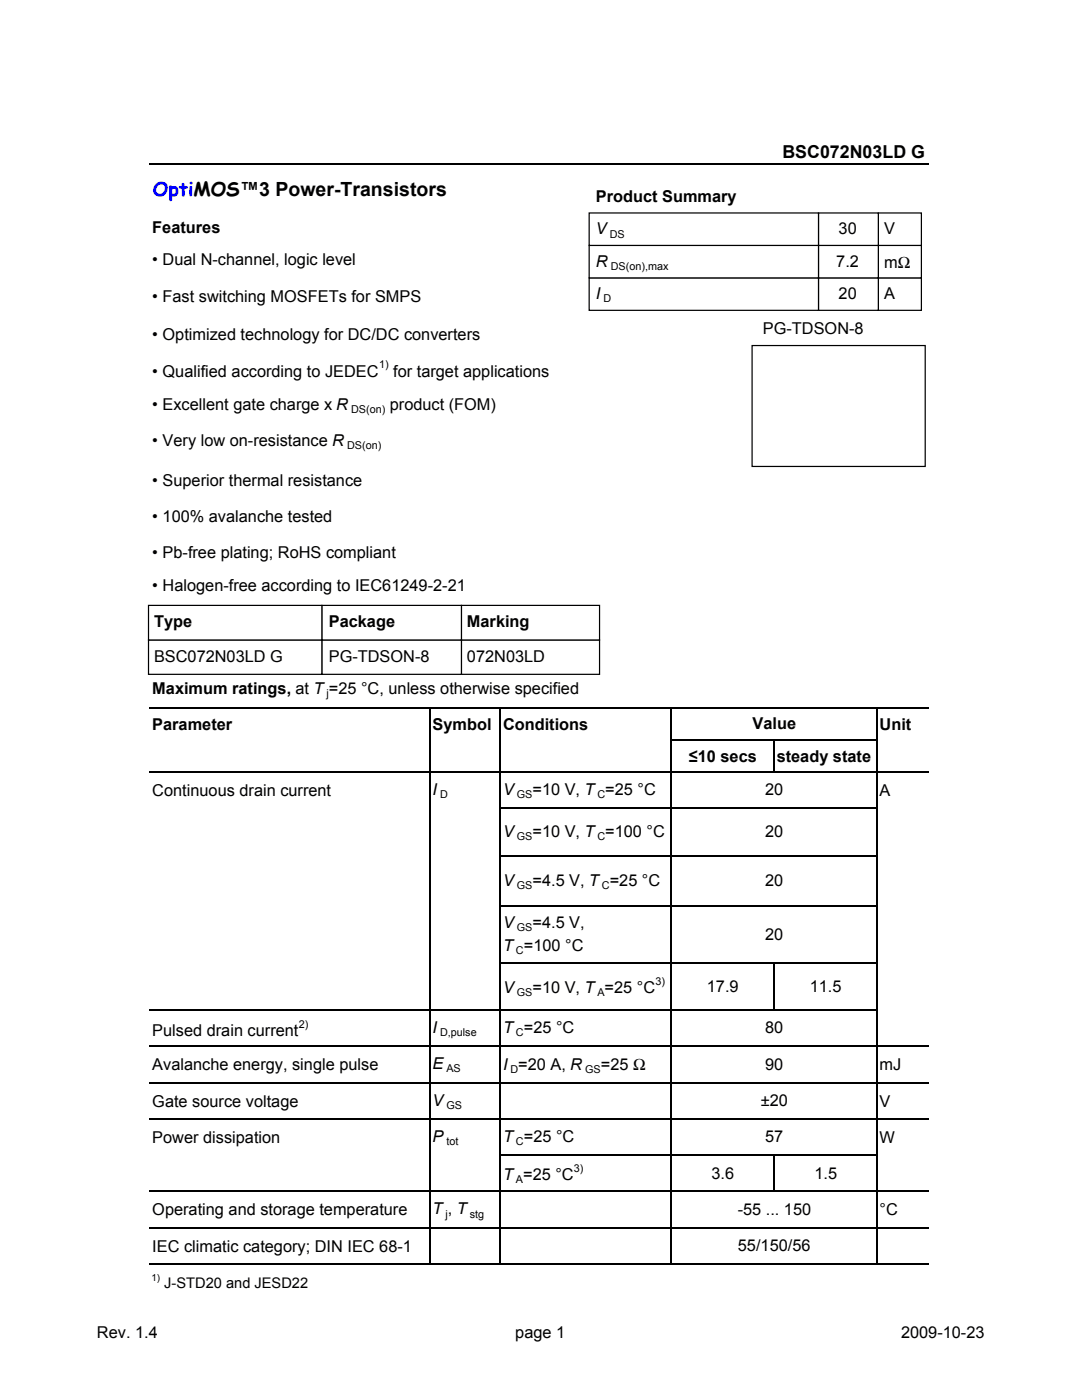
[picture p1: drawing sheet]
<svg xmlns="http://www.w3.org/2000/svg" width="216mm" height="279mm" viewBox="0 0 216 279" stroke-linecap="round" stroke-linejoin="round" font-family="sans-serif">
<defs><g id="words">
<text font-size="3.9" fill="#00f" x="30.5" y="39.2">OptiMOS™3 Power-Transistors</text>
<text font-size="3.6" x="156.1" y="31.5">BSC072N03LD G</text>
<g font-size="3.3">
<text x="118.9" y="40.3">Product Summary</text>
<text x="30.4" y="46.4">Features</text>
<text x="118.9" y="46.8">V</text>
<text x="167.3" y="46.8">30</text>
<text x="176.4" y="46.8">V</text>
<text x="30.4" y="53">• Dual N-channel, logic level</text>
<text x="118.9" y="53.3">R</text>
<text x="166.9" y="53.3">7.2</text>
<text x="176.4" y="53.5">mΩ</text>
<text x="118.9" y="59.7">I</text>
<text x="167.3" y="59.7">20</text>
<text x="176.4" y="59.7">A</text>
<text x="30.4" y="60.2">• Fast switching MOSFETs for SMPS</text>
<text x="30.4" y="67.9">• Optimized technology for DC/DC converters</text>
<text x="152.2" y="66.6">PG-TDSON-8</text>
<text x="30.4" y="75.1">• Qualified according to JEDEC</text>
<text x="78.5" y="75.1">for target applications</text>
<text x="30.4" y="81.7">• Excellent gate charge x R</text>
<text x="77.8" y="81.7">product (FOM)</text>
<text x="30.4" y="89">• Very low on-resistance R</text>
<text x="30.4" y="96.9">• Superior thermal resistance</text>
<text x="30.4" y="104.1">• 100% avalanche tested</text>
<text x="30.4" y="111.4">• Pb-free plating; RoHS compliant</text>
<text x="30.4" y="117.9">• Halogen-free according to IEC61249-2-21</text>
<text x="30.7" y="125.2">Type</text>
<text x="65.6" y="125.2">Package</text>
<text x="93.2" y="125.2">Marking</text>
<text x="30.7" y="132.1">BSC072N03LD G</text>
<text x="65.6" y="132.1">PG-TDSON-8</text>
<text x="93.2" y="132.1">072N03LD</text>
<text x="30.4" y="138.5">Maximum ratings, at T =25 °C, unless otherwise specified</text>
<text x="30.4" y="145.7">Parameter</text>
<text x="86.3" y="145.7">Symbol Conditions</text>
<text x="150.2" y="145.5">Value</text>
<text x="175.5" y="145.7">Unit</text>
<text x="137.5" y="152.1">≤10 secs</text>
<text x="155" y="152.1">steady state</text>
<text x="30.4" y="158.8">Continuous drain current</text>
<text x="86.3" y="158.6">I</text>
<text x="100.4" y="158.6">V</text>
<text x="106.3" y="158.6">=10 V, T =25 °C</text>
<text x="152.7" y="158.7">20</text>
<text x="175.5" y="158.8">A</text>
<text x="100.4" y="167.1">V</text>
<text x="106.3" y="167.1">=10 V, T =100 °C</text>
<text x="152.7" y="167.1">20</text>
<text x="100.4" y="176.9">V</text>
<text x="106.3" y="176.9">=4.5 V, T =25 °C</text>
<text x="152.7" y="176.9">20</text>
<text x="100.4" y="185.3">V</text>
<text x="106.3" y="185.3">=4.5 V,</text>
<text x="100.4" y="189.7">T =100 °C</text>
<text x="152.7" y="187.5">20</text>
<text x="100.4" y="198.2">V</text>
<text x="106.3" y="198.2">=10 V, T =25 °C</text>
<text x="141.1" y="198">17.9</text>
<text x="161.6" y="198">11.5</text>
<text x="30.4" y="206.7">Pulsed drain current</text>
<text x="86.3" y="206.2">I</text>
<text x="100.4" y="206.2">T =25 °C</text>
<text x="152.7" y="206.2">80</text>
<text x="30.4" y="213.6">Avalanche energy, single pulse</text>
<text x="86.3" y="213.4">E</text>
<text x="100.4" y="213.5">I =20 A, R</text>
<text x="119.9" y="213.5">=25 Ω</text>
<text x="152.7" y="213.4">90</text>
<text x="175.5" y="213.6">mJ</text>
<text x="30.4" y="220.9">Gate source voltage</text>
<text x="86.3" y="220.6">V</text>
<text x="151.8" y="220.7">±20</text>
<text x="175.5" y="220.9">V</text>
<text x="86.3" y="227.9">P</text>
<text x="100.4" y="227.9">T =25 °C</text>
<text x="152.7" y="227.9">57</text>
<text x="30.4" y="228.1">Power dissipation</text>
<text x="175.5" y="228.1">W</text>
<text x="100.4" y="235.5">T =25 °C</text>
<text x="142" y="235.3">3.6</text>
<text x="162.5" y="235.3">1.5</text>
<text x="30.4" y="242.6">Operating and storage temperature</text>
<text x="86.3" y="242.4">T , T</text>
<text x="147.2" y="242.4">-55 ... 150</text>
<text x="175.5" y="242.6">°C</text>
<text x="30.4" y="249.8">IEC climatic category; DIN IEC 68-1</text>
<text x="147.2" y="249.6">55/150/56</text>
<text x="19.3" y="267.1">Rev. 1.4</text>
<text x="102.8" y="267.1">page 1</text>
<text x="179.8" y="267.1">2009-10-23</text>
</g>
<text font-size="2.9" x="32.8" y="257">J-STD20 and JESD22</text>
<g font-size="2.2">
<text x="121.7" y="47.4">DS</text>
<text x="121.9" y="53.9">DS(on),max</text>
<text x="120.4" y="60.4">D</text>
<text x="75.6" y="73.5">1)</text>
<text x="70.1" y="82.4">DS(on)</text>
<text x="69.3" y="89.6">DS(on)</text>
<text x="65.2" y="139.1">j</text>
<text x="87.8" y="159.3">D</text>
<text x="103.1" y="159.3">GS</text>
<text x="119.2" y="159.3">C</text>
<text x="103.1" y="167.7">GS</text>
<text x="119.2" y="167.7">C</text>
<text x="103.1" y="177.5">GS</text>
<text x="120.1" y="177.5">C</text>
<text x="103.1" y="185.9">GS</text>
<text x="103" y="190.4">C</text>
<text x="130.8" y="196.6">3)</text>
<text x="103.1" y="198.8">GS</text>
<text x="119.2" y="198.8">A</text>
<text x="59.6" y="205.1">2)</text>
<text x="87.8" y="206.8">D,pulse</text>
<text x="103" y="206.8">C</text>
<text x="89.1" y="214">AS</text>
<text x="101.9" y="214.2">D</text>
<text x="116.8" y="214.2">GS</text>
<text x="89.1" y="221.3">GS</text>
<text x="89.1" y="228.5">tot</text>
<text x="103" y="228.5">C</text>
<text x="114.5" y="233.8">3)</text>
<text x="103" y="236.1">A</text>
<text x="88.9" y="243">j</text>
<text x="93.7" y="243">stg</text>
</g>
<text font-size="1.9" x="30.2" y="255.6">1)</text>
</g></defs>
<g fill="none" stroke="#000" stroke-width=".3">
<path d="M29.8 32.7h155.5M29.8 141.2h155.5M29.8 154h155.5M85.7 141.4v111M99.8 141.4v111M133.8 141.4v111M134 147.8h41M154.4 147.9v6.3M174.9 141.4v111M99.9 161.3h75.1M99.9 170.9h75.1M99.9 180.8h75.1"/>
<path d="M99.9 192.2h75.1M154.4 192.3v9.4M29.8 201.6h145.2M29.8 208.8h155.5M29.8 216h155.5M29.8 223.3h155.5M29.8 237.8h155.5M99.9 230.5h75.1M154.4 230.7v7.2M29.8 245h155.5M29.8 252.2h155.5"/>
</g>
<path d="M175.3 55.5h8.6v6.4h-8.6z" fill="#fff"/>
<path d="M175.3 55.5h8.6v6.4h-8.6z" fill="none" stroke="#000" stroke-width=".24"/>
<path d="M163.3 55.5h12v6.4h-12z" fill="#fff"/>
<path d="M163.3 55.5h12v6.4h-12z" fill="none" stroke="#000" stroke-width=".24"/>
<path d="M117.6 55.5h45.7v6.4h-45.7z" fill="#fff"/>
<path d="M117.6 55.5h45.7v6.4h-45.7z" fill="none" stroke="#000" stroke-width=".24"/>
<path d="M175.3 49h8.6v6.5h-8.6z" fill="#fff"/>
<path d="M175.3 49h8.6v6.5h-8.6z" fill="none" stroke="#000" stroke-width=".24"/>
<path d="M163.3 49h12v6.5h-12z" fill="#fff"/>
<path d="M163.3 49h12v6.5h-12z" fill="none" stroke="#000" stroke-width=".24"/>
<path d="M117.6 49h45.7v6.5h-45.7z" fill="#fff"/>
<path d="M117.6 49h45.7v6.5h-45.7z" fill="none" stroke="#000" stroke-width=".24"/>
<path d="M175.3 42.5h8.6v6.5h-8.6z" fill="#fff"/>
<path d="M175.3 42.5h8.6v6.5h-8.6z" fill="none" stroke="#000" stroke-width=".24"/>
<path d="M163.3 42.5h12v6.5h-12z" fill="#fff"/>
<path d="M163.3 42.5h12v6.5h-12z" fill="none" stroke="#000" stroke-width=".24"/>
<path d="M117.6 42.5h45.7v6.5h-45.7z" fill="#fff"/>
<path d="M117.6 42.5h45.7v6.5h-45.7z" fill="none" stroke="#000" stroke-width=".24"/>
<path d="M118.3 43.6h44.2v4.5h-44.2z" fill="#fff"/>
<path d="M118.3 43.6h44.2v4.5h-44.2z" fill="none" stroke="#fff" stroke-width=".24"/>
<path d="M163.8 43.6h10.7v4.5h-10.7z" fill="#fff"/>
<path d="M163.8 43.6h10.7v4.5h-10.7z" fill="none" stroke="#fff" stroke-width=".24"/>
<path d="M175.8 43.6h7.5v4.5h-7.5z" fill="#fff"/>
<path d="M175.8 43.6h7.5v4.5h-7.5z" fill="none" stroke="#fff" stroke-width=".24"/>
<path d="M118.3 50h44.2v4.6h-44.2z" fill="#fff"/>
<path d="M118.3 50h44.2v4.6h-44.2z" fill="none" stroke="#fff" stroke-width=".24"/>
<path d="M163.8 50h10.7v4.6h-10.7z" fill="#fff"/>
<path d="M163.8 50h10.7v4.6h-10.7z" fill="none" stroke="#fff" stroke-width=".24"/>
<path d="M175.8 50h7.5v4.6h-7.5z" fill="#fff"/>
<path d="M175.8 50h7.5v4.6h-7.5z" fill="none" stroke="#fff" stroke-width=".24"/>
<path d="M118.3 56.5h44.2v4.6h-44.2z" fill="#fff"/>
<path d="M118.3 56.5h44.2v4.6h-44.2z" fill="none" stroke="#fff" stroke-width=".24"/>
<path d="M163.8 56.5h10.7v4.6h-10.7z" fill="#fff"/>
<path d="M163.8 56.5h10.7v4.6h-10.7z" fill="none" stroke="#fff" stroke-width=".24"/>
<path d="M175.8 56.5h7.5v4.6h-7.5z" fill="#fff"/>
<path d="M175.8 56.5h7.5v4.6h-7.5z" fill="none" stroke="#fff" stroke-width=".24"/>
<path d="M118.3 37.1h44.2v4.5h-44.2z" fill="#fff"/>
<path d="M118.3 37.1h44.2v4.5h-44.2z" fill="none" stroke="#fff" stroke-width=".24"/>
<path d="M92.1 127.7h27.5v6.9h-27.5z" fill="#fff"/>
<path d="M92.1 127.7h27.5v6.9h-27.5z" fill="none" stroke="#000" stroke-width=".24"/>
<path d="M64.2 127.7h27.9v6.9h-27.9z" fill="#fff"/>
<path d="M64.2 127.7h27.9v6.9h-27.9z" fill="none" stroke="#000" stroke-width=".24"/>
<path d="M29.6 127.7h34.6v6.9h-34.6z" fill="#fff"/>
<path d="M29.6 127.7h34.6v6.9h-34.6z" fill="none" stroke="#000" stroke-width=".24"/>
<path d="M92.1 120.8h27.5v6.9h-27.5z" fill="#fff"/>
<path d="M92.1 120.8h27.5v6.9h-27.5z" fill="none" stroke="#000" stroke-width=".24"/>
<path d="M64.2 120.8h27.9v6.9h-27.9z" fill="#fff"/>
<path d="M64.2 120.8h27.9v6.9h-27.9z" fill="none" stroke="#000" stroke-width=".24"/>
<path d="M29.6 120.8h34.6v6.9h-34.6z" fill="#fff"/>
<path d="M29.6 120.8h34.6v6.9h-34.6z" fill="none" stroke="#000" stroke-width=".24"/>
<path d="M30.1 122h33.4v4.8h-33.4z" fill="#fff"/>
<path d="M30.1 122h33.4v4.8h-33.4z" fill="none" stroke="#fff" stroke-width=".24"/>
<path d="M65 122h26.3v4.8h-26.3z" fill="#fff"/>
<path d="M65 122h26.3v4.8h-26.3z" fill="none" stroke="#fff" stroke-width=".24"/>
<path d="M92.6 122h26.5v4.8h-26.5z" fill="#fff"/>
<path d="M92.6 122h26.5v4.8h-26.5z" fill="none" stroke="#fff" stroke-width=".24"/>
<path d="M30.1 128.9h33.4v4.7h-33.4z" fill="#fff"/>
<path d="M30.1 128.9h33.4v4.7h-33.4z" fill="none" stroke="#fff" stroke-width=".24"/>
<path d="M65 128.9h26.3v4.7h-26.3z" fill="#fff"/>
<path d="M65 128.9h26.3v4.7h-26.3z" fill="none" stroke="#fff" stroke-width=".24"/>
<path d="M92.6 128.9h26.5v4.7h-26.5z" fill="#fff"/>
<path d="M92.6 128.9h26.5v4.7h-26.5z" fill="none" stroke="#fff" stroke-width=".24"/>
<path d="M150.1 69h34.5v24.1h-34.5z" fill="#fff"/>
<path d="M150.1 69h34.5v24.1h-34.5z" fill="none" stroke="#000" stroke-width=".24"/>
<path d="M151.6 63.4h32.8v4.8h-32.8z" fill="#fff"/>
<path d="M151.6 63.4h32.8v4.8h-32.8z" fill="none" stroke="#fff" stroke-width=".24"/>
<use href="#words"/>
</svg>
